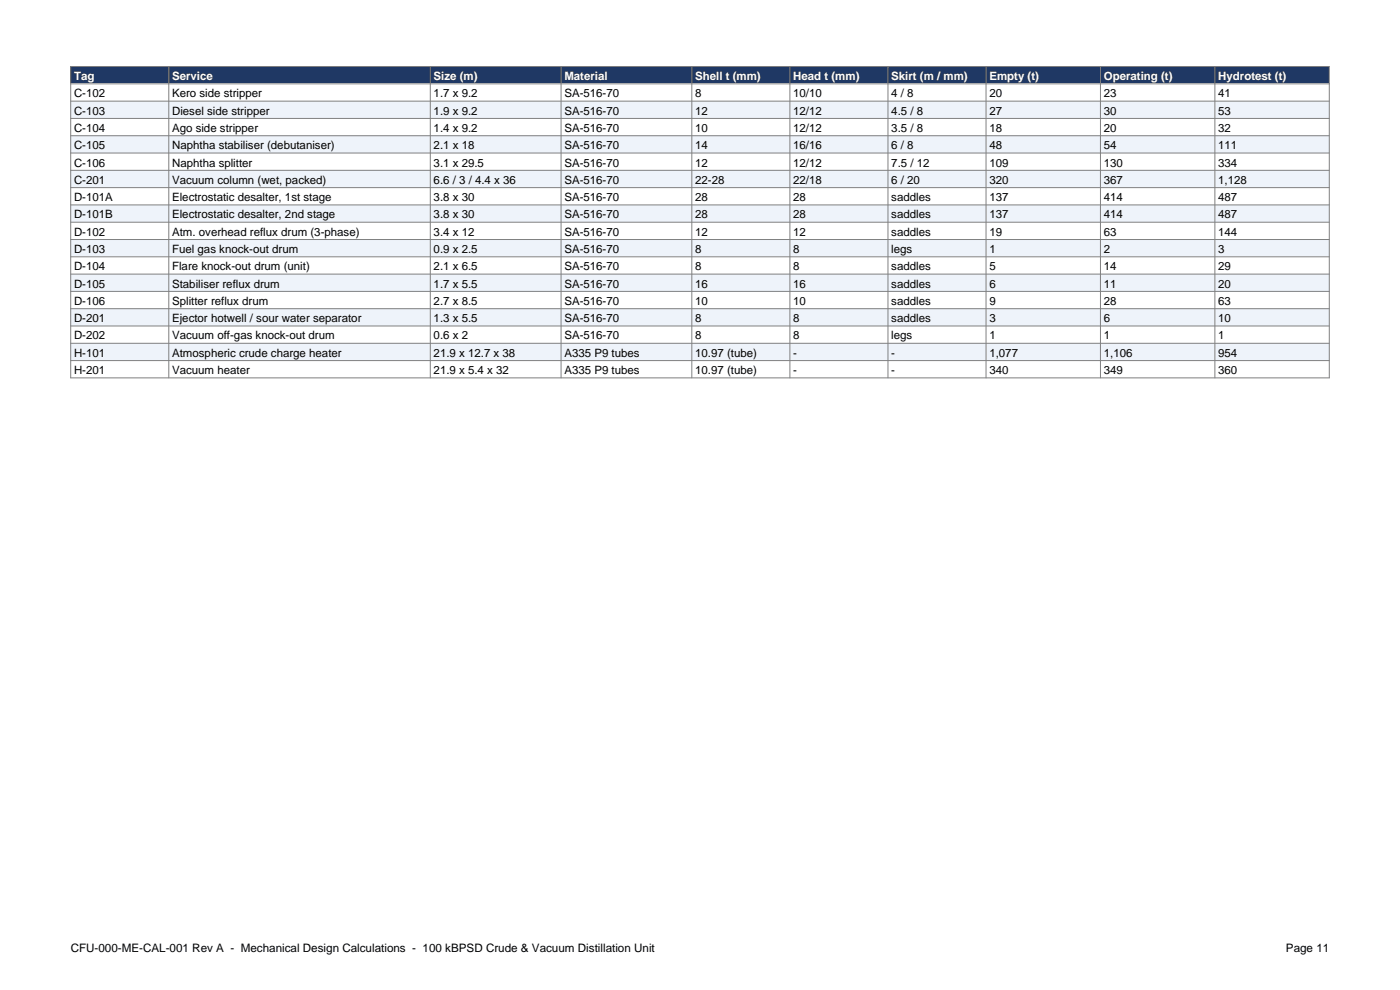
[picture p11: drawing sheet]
<svg xmlns="http://www.w3.org/2000/svg" width="297mm" height="210mm" viewBox="0 0 297 210" stroke-linecap="round" stroke-linejoin="round" font-family="sans-serif">
<defs><g id="words">
<g font-size="2.5">
<text x="15" y="202">CFU-000-ME-CAL-001 Rev A - Mechanical Design Calculations - 100 kBPSD Crude &amp; Vacuum Distillation Unit</text>
<text x="272.8" y="202">Page 11</text>
</g>
<g font-size="2.4" fill="#fff">
<text x="15.7" y="17">Tag</text>
<text x="36.5" y="17">Service</text>
<text x="92" y="17">Size (m)</text>
<text x="119.7" y="17">Material</text>
<text x="147.5" y="17">Shell t (mm)</text>
<text x="168.3" y="17">Head t (mm)</text>
<text x="189.1" y="17">Skirt (m / mm)</text>
<text x="209.9" y="17">Empty (t)</text>
<text x="234.2" y="17">Operating (t)</text>
<text x="258.4" y="17">Hydrotest (t)</text>
</g>
<g font-size="2.4">
<text x="15.7" y="20.6">C-102</text>
<text x="36.5" y="20.6">Kero side stripper</text>
<text x="92" y="20.6">1.7 x 9.2</text>
<text x="119.7" y="20.6">SA-516-70</text>
<text x="147.5" y="20.6">8</text>
<text x="168.3" y="20.6">10/10</text>
<text x="189.1" y="20.6">4 / 8</text>
<text x="209.9" y="20.6">20</text>
<text x="234.2" y="20.6">23</text>
<text x="258.4" y="20.6">41</text>
<text x="15.7" y="24.3">C-103</text>
<text x="15.7" y="28">C-104</text>
<text x="36.5" y="24.3">Diesel side stripper</text>
<text x="36.5" y="28">Ago side stripper</text>
<text x="92" y="24.3">1.9 x 9.2</text>
<text x="92" y="28">1.4 x 9.2</text>
<text x="119.7" y="24.3">SA-516-70</text>
<text x="119.7" y="28">SA-516-70</text>
<text x="147.5" y="24.3">12</text>
<text x="147.5" y="28">10</text>
<text x="168.3" y="24.3">12/12</text>
<text x="168.3" y="28">12/12</text>
<text x="189.1" y="24.3">4.5 / 8</text>
<text x="189.1" y="28">3.5 / 8</text>
<text x="209.9" y="24.3">27</text>
<text x="209.9" y="28">18</text>
<text x="234.2" y="24.3">30</text>
<text x="234.2" y="28">20</text>
<text x="258.4" y="24.3">53</text>
<text x="258.4" y="28">32</text>
<text x="15.7" y="31.6">C-105</text>
<text x="15.7" y="35.3">C-106</text>
<text x="36.5" y="31.6">Naphtha stabiliser (debutaniser)</text>
<text x="36.5" y="35.3">Naphtha splitter</text>
<text x="92" y="31.6">2.1 x 18</text>
<text x="92" y="35.3">3.1 x 29.5</text>
<text x="119.7" y="31.6">SA-516-70</text>
<text x="119.7" y="35.3">SA-516-70</text>
<text x="147.5" y="31.6">14</text>
<text x="147.5" y="35.3">12</text>
<text x="168.3" y="31.6">16/16</text>
<text x="168.3" y="35.3">12/12</text>
<text x="189.1" y="31.6">6 / 8</text>
<text x="189.1" y="35.3">7.5 / 12</text>
<text x="209.9" y="31.6">48</text>
<text x="209.9" y="35.3">109</text>
<text x="234.2" y="31.6">54</text>
<text x="234.2" y="35.3">130</text>
<text x="258.4" y="31.6">111</text>
<text x="258.4" y="35.3">334</text>
<text x="15.7" y="39">C-201</text>
<text x="36.5" y="39">Vacuum column (wet, packed)</text>
<text x="92" y="39">6.6 / 3 / 4.4 x 36</text>
<text x="119.7" y="39">SA-516-70</text>
<text x="147.5" y="39">22-28</text>
<text x="168.3" y="39">22/18</text>
<text x="189.1" y="39">6 / 20</text>
<text x="209.9" y="39">320</text>
<text x="234.2" y="39">367</text>
<text x="258.4" y="39">1,128</text>
<text x="15.7" y="42.7">D-101A</text>
<text x="15.7" y="46.3">D-101B</text>
<text x="36.5" y="42.7">Electrostatic desalter, 1st stage</text>
<text x="36.5" y="46.3">Electrostatic desalter, 2nd stage</text>
<text x="92" y="42.7">3.8 x 30</text>
<text x="92" y="46.3">3.8 x 30</text>
<text x="119.7" y="42.7">SA-516-70</text>
<text x="119.7" y="46.3">SA-516-70</text>
<text x="147.5" y="42.7">28</text>
<text x="147.5" y="46.3">28</text>
<text x="168.3" y="42.7">28</text>
<text x="168.3" y="46.3">28</text>
<text x="189.1" y="42.7">saddles</text>
<text x="189.1" y="46.3">saddles</text>
<text x="209.9" y="42.7">137</text>
<text x="209.9" y="46.3">137</text>
<text x="234.2" y="42.7">414</text>
<text x="234.2" y="46.3">414</text>
<text x="258.4" y="42.7">487</text>
<text x="258.4" y="46.3">487</text>
<text x="15.7" y="50">D-102</text>
<text x="15.7" y="53.7">D-103</text>
<text x="36.5" y="50">Atm. overhead reflux drum (3-phase)</text>
<text x="36.5" y="53.7">Fuel gas knock-out drum</text>
<text x="92" y="50">3.4 x 12</text>
<text x="92" y="53.7">0.9 x 2.5</text>
<text x="119.7" y="50">SA-516-70</text>
<text x="119.7" y="53.7">SA-516-70</text>
<text x="147.5" y="50">12</text>
<text x="147.5" y="53.7">8</text>
<text x="168.3" y="50">12</text>
<text x="168.3" y="53.7">8</text>
<text x="189.1" y="50">saddles</text>
<text x="189.1" y="53.7">legs</text>
<text x="209.9" y="50">19</text>
<text x="209.9" y="53.7">1</text>
<text x="234.2" y="50">63</text>
<text x="234.2" y="53.7">2</text>
<text x="258.4" y="50">144</text>
<text x="258.4" y="53.7">3</text>
<text x="15.7" y="57.3">D-104</text>
<text x="36.5" y="57.3">Flare knock-out drum (unit)</text>
<text x="92" y="57.3">2.1 x 6.5</text>
<text x="119.7" y="57.3">SA-516-70</text>
<text x="147.5" y="57.3">8</text>
<text x="168.3" y="57.3">8</text>
<text x="189.1" y="57.3">saddles</text>
<text x="209.9" y="57.3">5</text>
<text x="234.2" y="57.3">14</text>
<text x="258.4" y="57.3">29</text>
<text x="15.7" y="61">D-105</text>
<text x="15.7" y="64.7">D-106</text>
<text x="36.5" y="61">Stabiliser reflux drum</text>
<text x="36.5" y="64.7">Splitter reflux drum</text>
<text x="92" y="61">1.7 x 5.5</text>
<text x="92" y="64.7">2.7 x 8.5</text>
<text x="119.7" y="61">SA-516-70</text>
<text x="119.7" y="64.7">SA-516-70</text>
<text x="147.5" y="61">16</text>
<text x="147.5" y="64.7">10</text>
<text x="168.3" y="61">16</text>
<text x="168.3" y="64.7">10</text>
<text x="189.1" y="61">saddles</text>
<text x="189.1" y="64.7">saddles</text>
<text x="209.9" y="61">6</text>
<text x="209.9" y="64.7">9</text>
<text x="234.2" y="61">11</text>
<text x="234.2" y="64.7">28</text>
<text x="258.4" y="61">20</text>
<text x="258.4" y="64.7">63</text>
<text x="15.7" y="68.3">D-201</text>
<text x="36.5" y="68.3">Ejector hotwell / sour water separator</text>
<text x="92" y="68.3">1.3 x 5.5</text>
<text x="119.7" y="68.3">SA-516-70</text>
<text x="147.5" y="68.3">8</text>
<text x="168.3" y="68.3">8</text>
<text x="189.1" y="68.3">saddles</text>
<text x="209.9" y="68.3">3</text>
<text x="234.2" y="68.3">6</text>
<text x="258.4" y="68.3">10</text>
<text x="15.7" y="72">D-202</text>
<text x="15.7" y="75.7">H-101</text>
<text x="36.5" y="72">Vacuum off-gas knock-out drum</text>
<text x="36.5" y="75.7">Atmospheric crude charge heater</text>
<text x="92" y="72">0.6 x 2</text>
<text x="92" y="75.7">21.9 x 12.7 x 38</text>
<text x="119.7" y="72">SA-516-70</text>
<text x="119.7" y="75.7">A335 P9 tubes</text>
<text x="147.5" y="72">8</text>
<text x="147.5" y="75.7">10.97 (tube)</text>
<text x="168.3" y="72">8</text>
<text x="168.3" y="75.7">-</text>
<text x="189.1" y="72">legs</text>
<text x="189.1" y="75.7">-</text>
<text x="209.9" y="72">1</text>
<text x="209.9" y="75.7">1,077</text>
<text x="234.2" y="72">1</text>
<text x="234.2" y="75.7">1,106</text>
<text x="258.4" y="72">1</text>
<text x="258.4" y="75.7">954</text>
<text x="15.7" y="79.3">H-201</text>
<text x="36.5" y="79.3">Vacuum heater</text>
<text x="92" y="79.3">21.9 x 5.4 x 32</text>
<text x="119.7" y="79.3">A335 P9 tubes</text>
<text x="147.5" y="79.3">10.97 (tube)</text>
<text x="168.3" y="79.3">-</text>
<text x="189.1" y="79.3">-</text>
<text x="209.9" y="79.3">340</text>
<text x="234.2" y="79.3">349</text>
<text x="258.4" y="79.3">360</text>
</g>
</g></defs>
<path d="M15 14.1h267v3.7h-267z" fill-rule="evenodd" fill="#1f3864"/>
<path d="M15 17.8h267v3.7h-267z" fill-rule="evenodd" fill="#fff"/>
<path d="M15 21.5h267v3.6h-267z" fill-rule="evenodd" fill="#eef3fa"/>
<path d="M15 25.1h267v3.7h-267z" fill-rule="evenodd" fill="#fff"/>
<path d="M15 28.8h267v3.7h-267z" fill-rule="evenodd" fill="#eef3fa"/>
<path d="M15 32.5h267v3.6h-267z" fill-rule="evenodd" fill="#fff"/>
<path d="M15 36.1h267v3.7h-267z" fill-rule="evenodd" fill="#eef3fa"/>
<path d="M15 39.8h267v3.7h-267z" fill-rule="evenodd" fill="#fff"/>
<path d="M15 43.5h267v3.6h-267z" fill-rule="evenodd" fill="#eef3fa"/>
<path d="M15 47.1h267v3.7h-267z" fill-rule="evenodd" fill="#fff"/>
<path d="M15 50.8h267v3.7h-267z" fill-rule="evenodd" fill="#eef3fa"/>
<path d="M15 54.5h267v3.6h-267z" fill-rule="evenodd" fill="#fff"/>
<path d="M15 58.1h267v3.7h-267z" fill-rule="evenodd" fill="#eef3fa"/>
<path d="M15 61.8h267v3.7h-267z" fill-rule="evenodd" fill="#fff"/>
<path d="M15 65.5h267v3.7h-267z" fill-rule="evenodd" fill="#eef3fa"/>
<path d="M15 69.2h267v3.6h-267z" fill-rule="evenodd" fill="#fff"/>
<path d="M15 72.8h267v3.7h-267z" fill-rule="evenodd" fill="#eef3fa"/>
<path d="M15 76.5h267v3.7h-267z" fill-rule="evenodd" fill="#fff"/>
<g fill="none" stroke="#808080" stroke-width=".21">
<path d="M15 14.1h267v66.1h-267zM15 17.8h267M35.8 14.1v66.1M91.3 14.1v66.1M119 14.1v66.1M146.8 14.1v66.1M167.6 14.1v66.1M188.4 14.1v66.1M209.2 14.1v66.1M233.5 14.1v66.1M257.7 14.1v66.1M15 21.5h267"/>
<path d="M15 25.1h267M15 28.8h267M15 32.5h267M15 36.1h267M15 39.8h267M15 43.5h267M15 47.1h267M15 50.8h267M15 54.5h267M15 58.1h267M15 61.8h267M15 65.5h267"/>
<path d="M15 69.2h267M15 72.8h267M15 76.5h267"/>
</g>
<use href="#words"/>
</svg>
